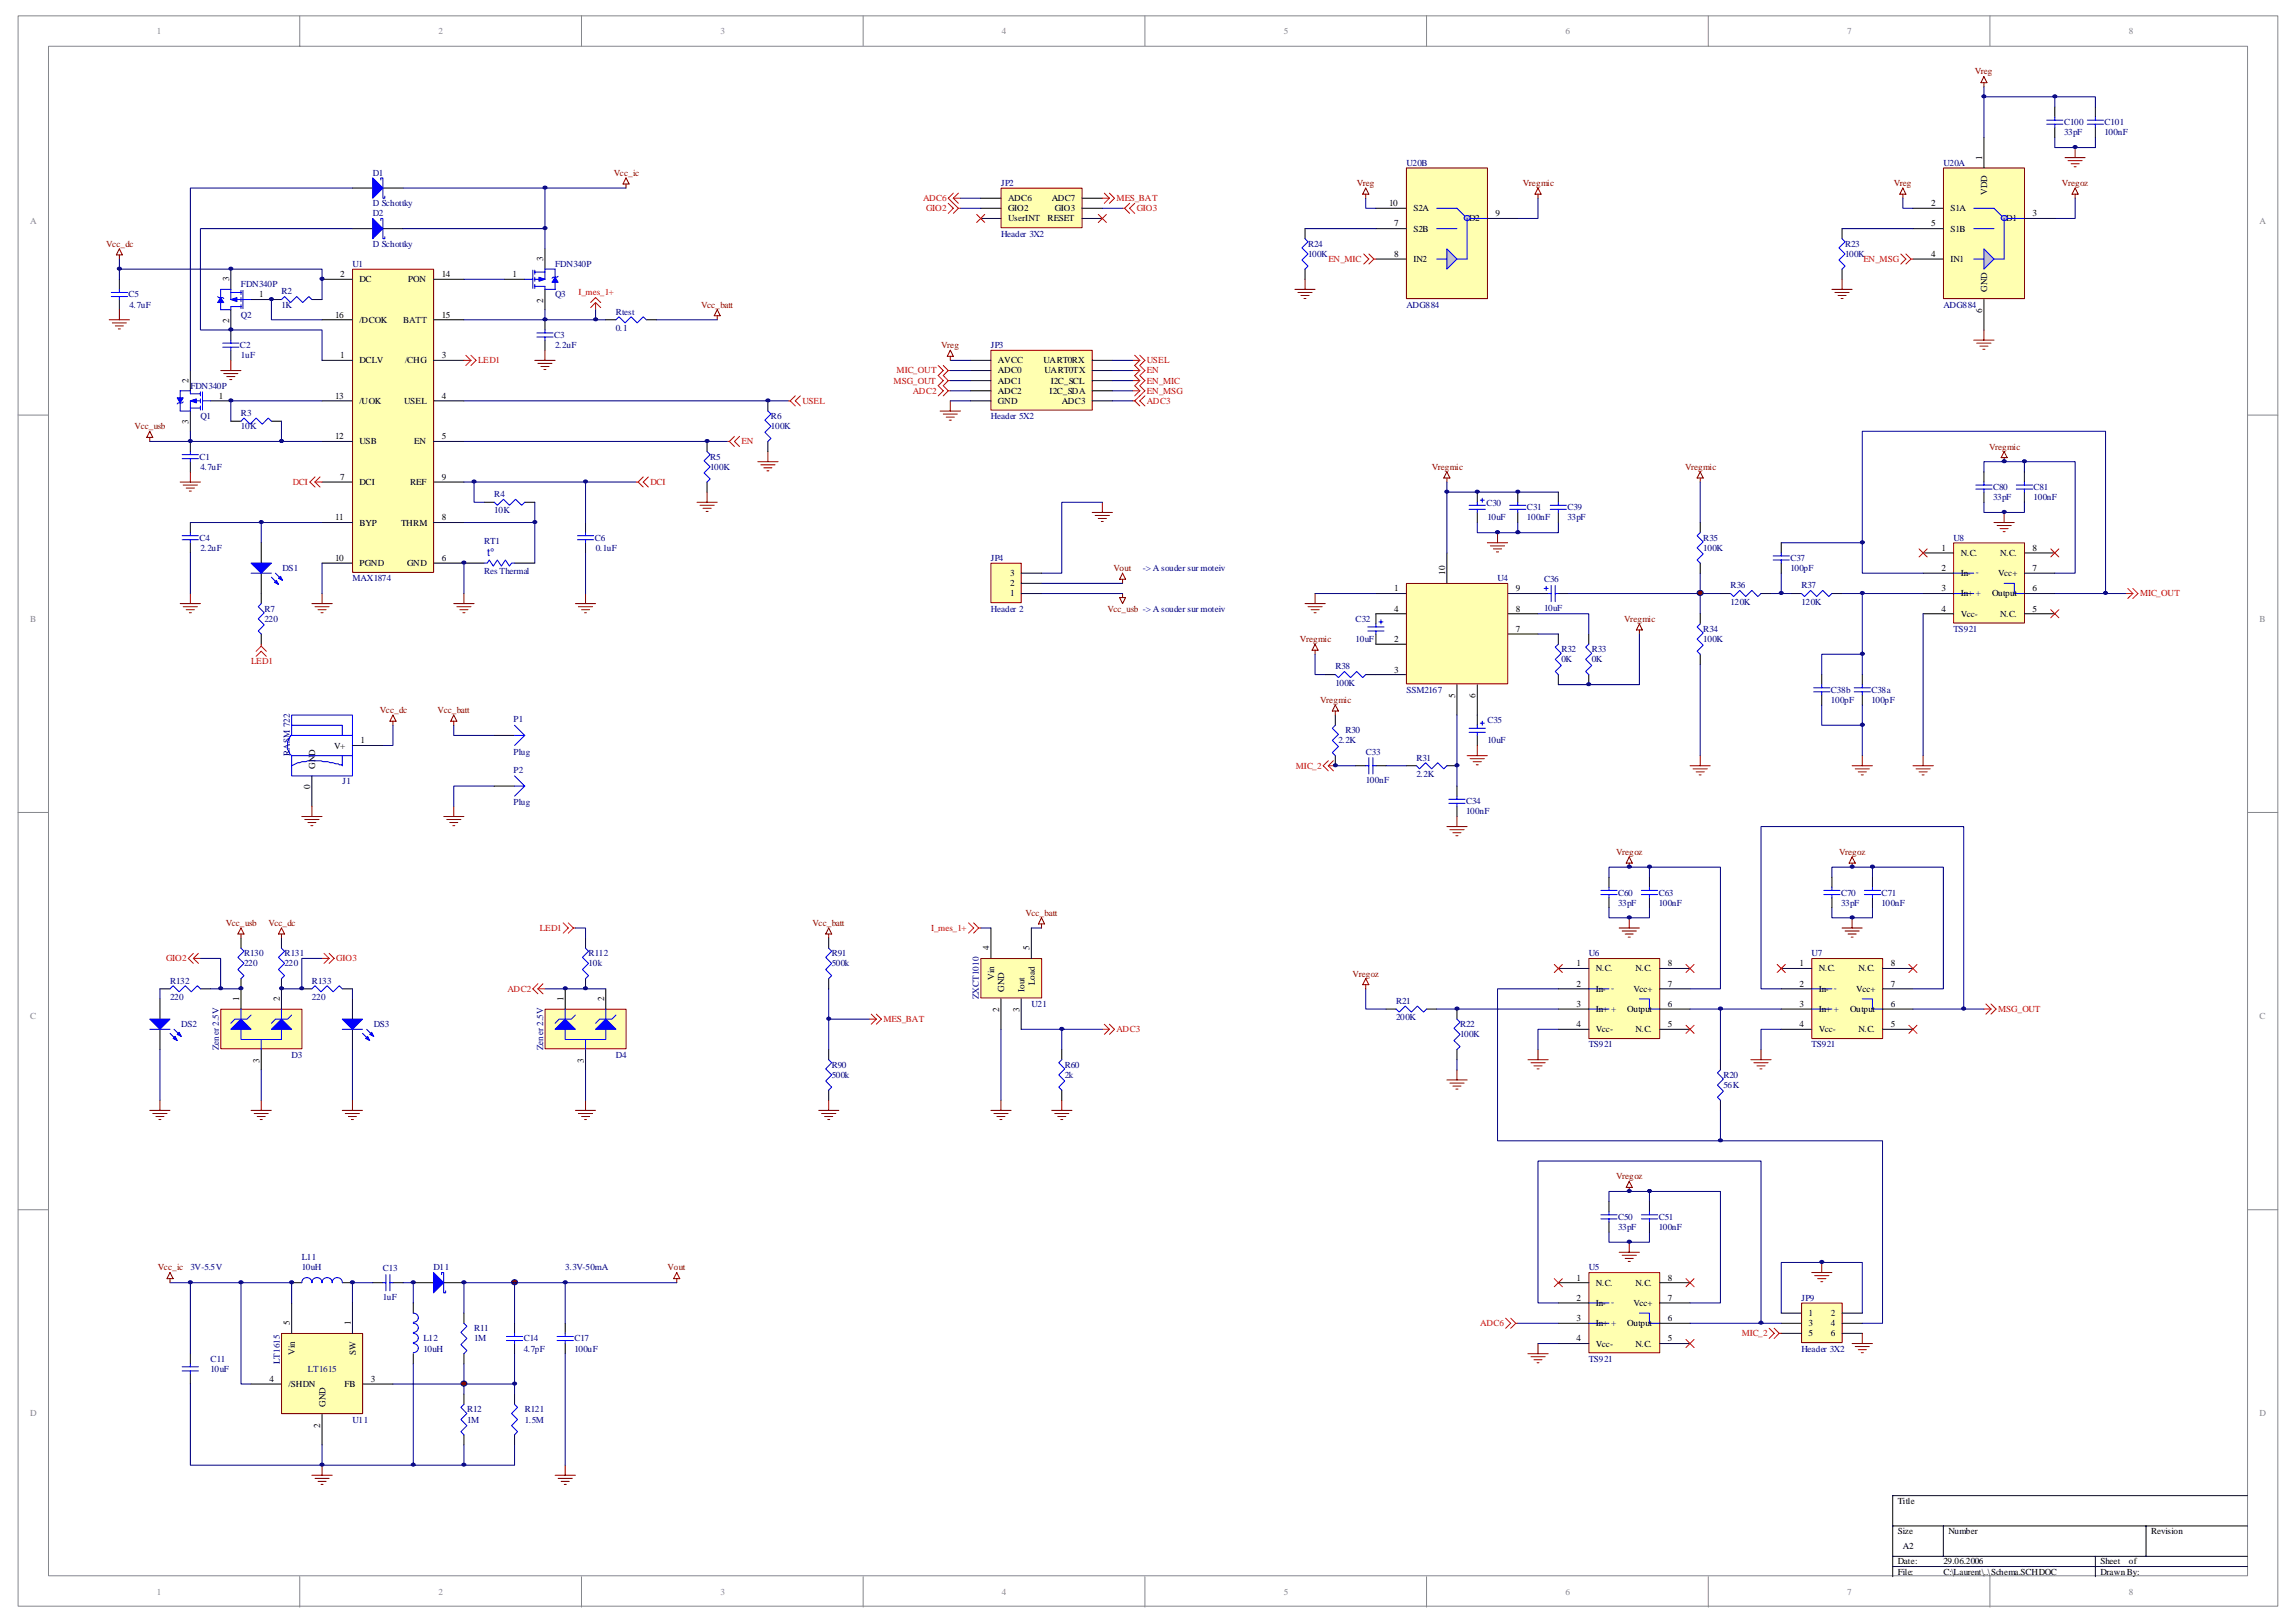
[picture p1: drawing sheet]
<svg xmlns="http://www.w3.org/2000/svg" width="420mm" height="297mm" viewBox="0 0 420 297" stroke-linecap="round" stroke-linejoin="round" font-family="sans-serif">
<defs><g id="words">
<text font-size="2" fill="#00f" x="89.2" y="101.7">t°</text>
<g font-size="1.7" fill="#85878d">
<text x="28.7" y="6.2">1</text>
<text x="80.3" y="6.2">2</text>
<text x="131.9" y="6.2">3</text>
<text x="183.4" y="6.2">4</text>
<text x="235" y="6.2">5</text>
<text x="286.6" y="6.2">6</text>
<text x="338.2" y="6.2">7</text>
<text x="389.8" y="6.2">8</text>
<text x="5.5" y="41.1">A</text>
<text x="413.7" y="41.1">A</text>
<text x="5.5" y="113.8">B</text>
<text x="413.7" y="113.8">B</text>
<text x="5.5" y="186.5">C</text>
<text x="413.7" y="186.5">C</text>
<text x="5.5" y="259.2">D</text>
<text x="413.7" y="259.2">D</text>
<text x="28.7" y="291.9">1</text>
<text x="80.3" y="291.9">2</text>
<text x="131.9" y="291.9">3</text>
<text x="183.4" y="291.9">4</text>
<text x="235" y="291.9">5</text>
<text x="286.6" y="291.9">6</text>
<text x="338.2" y="291.9">7</text>
<text x="389.8" y="291.9">8</text>
</g>
<g font-size="1.7" fill="#800000">
<text x="361.5" y="13.6">Vreg</text>
<text x="112.4" y="32.2">Vcc_ic</text>
<text x="248.4" y="34">Vreg</text>
<text x="278.8" y="34">Vregmic</text>
<text x="346.7" y="34">Vreg</text>
<text x="377.5" y="34">Vregoz</text>
<text x="19.5" y="45.2">Vcc_dc</text>
<text x="128.3" y="56.3">Vcc_batt</text>
<text x="172.3" y="63.7">Vreg</text>
<text x="24.6" y="78.5">Vcc_usb</text>
<text x="364.1" y="82.3">Vregmic</text>
<text x="262.1" y="86">Vregmic</text>
<text x="308.5" y="86">Vregmic</text>
<text x="203.9" y="104.5">Vout</text>
<text x="202.7" y="112">Vcc_usb -&gt; A souder sur moteiv</text>
<text x="297.4" y="113.8">Vregmic</text>
<text x="238" y="117.5">Vregmic</text>
<text x="69.5" y="130.5">Vcc_dc</text>
<text x="80.1" y="130.5">Vcc_batt</text>
<text x="241.7" y="128.7">Vregmic</text>
<text x="295.9" y="156.5">Vregoz</text>
<text x="336.7" y="156.5">Vregoz</text>
<text x="187.7" y="167.6">Vcc_batt</text>
<text x="41.3" y="169.5">Vcc_usb</text>
<text x="49.1" y="169.5">Vcc_dc</text>
<text x="148.7" y="169.5">Vcc_batt</text>
<text x="247.6" y="178.7">Vregoz</text>
<text x="295.9" y="215.8">Vregoz</text>
<text x="28.9" y="232.5">Vcc_ic</text>
<text x="122.2" y="232.5">Vout</text>
</g>
<g font-size="1.7" fill="#000080">
<text x="377.9" y="22.9">C100</text>
<text x="385.3" y="22.9">C101</text>
<text x="377.9" y="24.8">33pF</text>
<text x="385.3" y="24.8">100nF</text>
<text x="68.3" y="32.2">D1</text>
<text x="183.3" y="34">JP2</text>
<text x="257.5" y="30.3">U20B</text>
<text x="355.8" y="30.3">U20A</text>
<text x="68.3" y="37.7">D Schottky</text>
<text x="68.3" y="39.6">D2</text>
<text x="68.3" y="45.2">D Schottky</text>
<text x="183.3" y="43.3">Header 3X2</text>
<text x="239.5" y="47">100K</text>
<text x="239.5" y="45.2">R24</text>
<text x="337.8" y="47">100K</text>
<text x="337.8" y="45.2">R23</text>
<text x="44.1" y="52.6">FDN340P</text>
<text x="51.6" y="53.9">R2</text>
<text x="64.5" y="48.9">U1</text>
<text x="101.6" y="48.9">FDN340P</text>
<text x="23.5" y="54.4">C5</text>
<text x="23.7" y="56.3">4.7uF</text>
<text x="44.1" y="58.1">Q2</text>
<text x="51.6" y="56.3">1K</text>
<text x="101.6" y="54.4">Q3</text>
<text x="112.8" y="57.6">Rtest</text>
<text x="257.5" y="56.3">ADG884</text>
<text x="355.8" y="56.3">ADG884</text>
<text x="43.9" y="63.7">C2</text>
<text x="44.1" y="65.6">1uF</text>
<text x="101.4" y="61.9">C3</text>
<text x="101.6" y="63.7">2.2uF</text>
<text x="112.8" y="60.6">0.1</text>
<text x="181.4" y="63.7">JP3</text>
<text x="34.9" y="71.1">FDN340P</text>
<text x="36.7" y="76.7">Q1</text>
<text x="44.1" y="76.1">R3</text>
<text x="141.1" y="76.7">R6</text>
<text x="181.4" y="76.7">Header 5X2</text>
<text x="44.1" y="78.5">10K</text>
<text x="141.1" y="78.5">100K</text>
<text x="36.5" y="84.1">C1</text>
<text x="36.7" y="86">4.7uF</text>
<text x="130" y="86">100K</text>
<text x="130" y="84.1">R5</text>
<text x="364.9" y="89.7">C80</text>
<text x="372.3" y="89.7">C81</text>
<text x="90.5" y="94">10K</text>
<text x="90.5" y="91">R4</text>
<text x="272.1" y="92.6">C30</text>
<text x="272.3" y="95.2">10uF</text>
<text x="279.5" y="95.2">100nF</text>
<text x="279.5" y="93.4">C31</text>
<text x="287" y="95.2">33pF</text>
<text x="287" y="93.4">C39</text>
<text x="364.9" y="91.5">33pF</text>
<text x="372.3" y="91.5">100nF</text>
<text x="36.5" y="99">C4</text>
<text x="36.7" y="100.8">2.2uF</text>
<text x="88.7" y="99.5">RT1</text>
<text x="108.9" y="99">C6</text>
<text x="109.1" y="100.8">0.1uF</text>
<text x="311.8" y="100.8">100K</text>
<text x="311.8" y="99">R35</text>
<text x="357.6" y="99">U8</text>
<text x="51.7" y="104.5">DS1</text>
<text x="64.5" y="106.4">MAX1874</text>
<text x="88.7" y="105.1">Res Thermal</text>
<text x="181.4" y="102.7">JP4</text>
<text x="209.2" y="104.5">-&gt; A souder sur moteiv</text>
<text x="274.2" y="106.4">U4</text>
<text x="282.7" y="106.6">C36</text>
<text x="316.8" y="107.7">R36</text>
<text x="327.8" y="104.5">100pF</text>
<text x="327.8" y="102.7">C37</text>
<text x="329.8" y="107.7">R37</text>
<text x="361.7" y="105.3">-</text>
<text x="48.4" y="113.8">220</text>
<text x="48.4" y="112">R7</text>
<text x="181.4" y="112">Header 2</text>
<text x="248.2" y="113.8">C32</text>
<text x="282.7" y="111.8">10uF</text>
<text x="316.8" y="110.6">120K</text>
<text x="329.8" y="110.6">120K</text>
<text x="361.7" y="109.2">+</text>
<text x="248.2" y="117.5">10uF</text>
<text x="285.8" y="119.4">R32</text>
<text x="291.4" y="119.4">R33</text>
<text x="311.8" y="117.5">100K</text>
<text x="311.8" y="115.7">R34</text>
<text x="357.6" y="115.7">TS921</text>
<text x="244.5" y="125.5">100K</text>
<text x="244.5" y="122.5">R38</text>
<text x="285.8" y="121.2">0K</text>
<text x="291.4" y="121.2">0K</text>
<text x="257.5" y="126.8">SSM2167</text>
<text x="335.2" y="128.7">100pF</text>
<text x="335.2" y="126.8">C38b</text>
<text x="342.6" y="128.7">100pF</text>
<text x="342.6" y="126.8">C38a</text>
<text x="94" y="132.2">P1</text>
<text x="245" y="136.1">2.2K</text>
<text x="246.3" y="134.2">R30</text>
<text x="272.3" y="136.1">10uF</text>
<text x="272.3" y="132.4">C35</text>
<text x="53.1" y="138.3" transform="rotate(-90 53.1 138.3)">RASM 722</text>
<text x="62.7" y="143.5">J1</text>
<text x="94" y="138.1">Plug</text>
<text x="94" y="141.4">P2</text>
<text x="250.1" y="143.3">100nF</text>
<text x="250.1" y="138.1">C33</text>
<text x="259.3" y="142.2">2.2K</text>
<text x="259.3" y="139.2">R31</text>
<text x="94" y="147.4">Plug</text>
<text x="268.4" y="149.1">100nF</text>
<text x="268.4" y="147.2">C34</text>
<text x="296.2" y="165.7">33pF</text>
<text x="296.2" y="163.9">C60</text>
<text x="303.7" y="165.7">100nF</text>
<text x="303.7" y="163.9">C63</text>
<text x="337.1" y="165.7">33pF</text>
<text x="337.1" y="163.9">C70</text>
<text x="344.5" y="165.7">100nF</text>
<text x="344.5" y="163.9">C71</text>
<text x="44.7" y="176.9">220</text>
<text x="44.7" y="175">R130</text>
<text x="52.1" y="176.9">220</text>
<text x="52.1" y="175">R131</text>
<text x="107.7" y="176.9">10k</text>
<text x="107.7" y="175">R112</text>
<text x="152.3" y="176.9">500k</text>
<text x="152.3" y="175">R91</text>
<text x="290.9" y="175">U6</text>
<text x="331.7" y="175">U7</text>
<text x="31.1" y="183">220</text>
<text x="31.1" y="180">R132</text>
<text x="57.1" y="183">220</text>
<text x="57.1" y="180">R133</text>
<text x="179.2" y="182.8" transform="rotate(-90 179.2 182.8)">ZXCT1010</text>
<text x="188.8" y="184.3">U21</text>
<text x="255.6" y="183.7">R21</text>
<text x="294.9" y="185.2">+</text>
<text x="294.9" y="181.3">-</text>
<text x="335.8" y="185.2">+</text>
<text x="335.8" y="181.3">-</text>
<text x="33.2" y="188">DS2</text>
<text x="68.4" y="188">DS3</text>
<text x="255.6" y="186.7">200K</text>
<text x="267.3" y="189.9">100K</text>
<text x="267.3" y="188">R22</text>
<text x="290.9" y="191.7">TS921</text>
<text x="331.7" y="191.7">TS921</text>
<text x="40.1" y="192.1" transform="rotate(-90 40.1 192.1)">Zener 2.5V</text>
<text x="53.4" y="193.6">D3</text>
<text x="99.5" y="192.1" transform="rotate(-90 99.5 192.1)">Zener 2.5V</text>
<text x="112.8" y="193.6">D4</text>
<text x="152.3" y="197.3">500k</text>
<text x="152.3" y="195.4">R90</text>
<text x="195" y="197.3">2k</text>
<text x="195" y="195.4">R60</text>
<text x="315.5" y="197.3">R20</text>
<text x="315.5" y="199.1">56K</text>
<text x="296.2" y="225.1">33pF</text>
<text x="296.2" y="223.2">C50</text>
<text x="303.7" y="225.1">100nF</text>
<text x="303.7" y="223.2">C51</text>
<text x="34.9" y="232.5">3V-5.5V</text>
<text x="55.3" y="232.5">10uH</text>
<text x="55.3" y="230.7">L11</text>
<text x="70.1" y="232.7">C13</text>
<text x="79.4" y="232.5">D11</text>
<text x="103.5" y="232.5">3.3V-50mA</text>
<text x="290.9" y="232.5">U5</text>
<text x="70.1" y="237.9">1uF</text>
<text x="294.9" y="238.8">-</text>
<text x="329.8" y="238.1">JP9</text>
<text x="77.5" y="245.5">L12</text>
<text x="86.8" y="245.5">1M</text>
<text x="86.8" y="243.6">R11</text>
<text x="95.9" y="245.5">C14</text>
<text x="105.2" y="245.5">C17</text>
<text x="294.9" y="242.7">+</text>
<text x="38.6" y="251.1">10uF</text>
<text x="38.6" y="249.2">C11</text>
<text x="51.2" y="249.6" transform="rotate(-90 51.2 249.6)">LT1615</text>
<text x="56.4" y="251.1">LT1615</text>
<text x="77.5" y="247.4">10uH</text>
<text x="95.9" y="247.4">4.7pF</text>
<text x="105.2" y="247.4">100uF</text>
<text x="290.9" y="249.2">TS921</text>
<text x="329.8" y="247.4">Header 3X2</text>
<text x="64.5" y="260.3">U11</text>
<text x="85.5" y="260.3">1M</text>
<text x="85.5" y="258.5">R12</text>
<text x="96.1" y="260.3">1.5M</text>
<text x="96.1" y="258.5">R121</text>
</g>
<g font-size="1.7">
<text x="362.9" y="29.2" transform="rotate(-90 362.9 29.2)">1</text>
<text x="363.8" y="35.7" transform="rotate(-90 363.8 35.7)">VDD</text>
<text x="184.6" y="36.8">ADC6</text>
<text x="184.6" y="38.7">GIO2</text>
<text x="184.6" y="40.5">UserINT</text>
<text x="191.8" y="40.5">RESET</text>
<text x="192.5" y="36.8">ADC7</text>
<text x="193.1" y="38.7">GIO3</text>
<text x="254.3" y="37.7">10</text>
<text x="255.2" y="41.4">7</text>
<text x="258.8" y="38.7">S2A</text>
<text x="269" y="40.5">D2</text>
<text x="273.8" y="39.6">9</text>
<text x="353.6" y="37.7">2</text>
<text x="353.6" y="41.4">5</text>
<text x="357.1" y="38.7">S1A</text>
<text x="367.3" y="40.5">D1</text>
<text x="372.1" y="39.6">3</text>
<text x="99.5" y="47.8" transform="rotate(-90 99.5 47.8)">3</text>
<text x="255.2" y="47">8</text>
<text x="258.8" y="42.4">S2B</text>
<text x="258.8" y="47.9">IN2</text>
<text x="353.6" y="47">4</text>
<text x="357.1" y="42.4">S1B</text>
<text x="357.1" y="47.9">IN1</text>
<text x="41.9" y="51.5" transform="rotate(-90 41.9 51.5)">3</text>
<text x="62.3" y="50.7">2</text>
<text x="65.8" y="51.7">DC</text>
<text x="74.7" y="51.7">PON</text>
<text x="80.9" y="50.7">14</text>
<text x="93.8" y="50.7">1</text>
<text x="363.8" y="53.5" transform="rotate(-90 363.8 53.5)">GND</text>
<text x="41.9" y="59.1" transform="rotate(-90 41.9 59.1)">2</text>
<text x="47.5" y="54.4">1</text>
<text x="61.4" y="58.1">16</text>
<text x="65.8" y="59.1">/DCOK</text>
<text x="73.8" y="59.1">BATT</text>
<text x="80.9" y="58.1">15</text>
<text x="99.5" y="55.4" transform="rotate(-90 99.5 55.4)">2</text>
<text x="362.9" y="57.3" transform="rotate(-90 362.9 57.3)">6</text>
<text x="62.3" y="65.6">1</text>
<text x="80.9" y="65.6">3</text>
<text x="34.5" y="70" transform="rotate(-90 34.5 70)">2</text>
<text x="65.8" y="66.5">DCLV</text>
<text x="74.2" y="66.5">/CHG</text>
<text x="182.7" y="66.5">AVCC</text>
<text x="182.7" y="68.3">ADC0</text>
<text x="182.7" y="70.2">ADC1</text>
<text x="191.1" y="66.5">UART0RX</text>
<text x="191.3" y="68.3">UART0TX</text>
<text x="192.4" y="70.2">I2C_SCL</text>
<text x="34.5" y="77.7" transform="rotate(-90 34.5 77.7)">3</text>
<text x="40" y="73">1</text>
<text x="61.4" y="73">13</text>
<text x="65.8" y="73.9">/UOK</text>
<text x="74" y="73.9">USEL</text>
<text x="80.9" y="73">4</text>
<text x="182.7" y="72.1">ADC2</text>
<text x="182.7" y="73.9">GND</text>
<text x="192.2" y="72.1">I2C_SDA</text>
<text x="194.4" y="73.9">ADC3</text>
<text x="61.4" y="80.4">12</text>
<text x="65.8" y="81.3">USB</text>
<text x="75.9" y="81.3">EN</text>
<text x="80.9" y="80.4">5</text>
<text x="62.3" y="87.8">7</text>
<text x="65.8" y="88.8">DCI</text>
<text x="75.1" y="88.8">REF</text>
<text x="80.9" y="87.8">9</text>
<text x="61.4" y="95.3">11</text>
<text x="80.9" y="95.3">8</text>
<text x="65.8" y="96.2">BYP</text>
<text x="73.4" y="96.2">THRM</text>
<text x="355.4" y="100.8">1</text>
<text x="359" y="101.7">N.C.</text>
<text x="366.2" y="101.7">N.C.</text>
<text x="372.1" y="100.8">8</text>
<text x="61.4" y="102.7">10</text>
<text x="65.8" y="103.6">PGND</text>
<text x="74.6" y="103.6">GND</text>
<text x="80.9" y="102.7">6</text>
<text x="184.9" y="107.3">2</text>
<text x="184.9" y="105.5">3</text>
<text x="264.6" y="105.3" transform="rotate(-90 264.6 105.3)">10</text>
<text x="355.4" y="104.5">2</text>
<text x="359" y="105.5">In-</text>
<text x="365.8" y="105.5">Vcc+</text>
<text x="372.1" y="104.5">7</text>
<text x="184.9" y="109.2">1</text>
<text x="255.2" y="108.2">1</text>
<text x="255.2" y="112">4</text>
<text x="277.5" y="108.2">9</text>
<text x="277.5" y="112">8</text>
<text x="355.4" y="108.2">3</text>
<text x="355.4" y="112">4</text>
<text x="359" y="109.2">In+</text>
<text x="359" y="112.9">Vcc-</text>
<text x="364.7" y="109.2">Output</text>
<text x="366.2" y="112.9">N.C.</text>
<text x="372.1" y="108.2">6</text>
<text x="372.1" y="112">5</text>
<text x="255.2" y="117.5">2</text>
<text x="277.5" y="115.7">7</text>
<text x="255.2" y="123.1">3</text>
<text x="266.4" y="127.7" transform="rotate(-90 266.4 127.7)">5</text>
<text x="270.1" y="127.7" transform="rotate(-90 270.1 127.7)">6</text>
<text x="61.2" y="137">V+</text>
<text x="66" y="136.1">1</text>
<text x="57.7" y="140.7" transform="rotate(-90 57.7 140.7)">GND</text>
<text x="56.8" y="144.4" transform="rotate(-90 56.8 144.4)">0</text>
<text x="181.1" y="173.9" transform="rotate(-90 181.1 173.9)">4</text>
<text x="188.5" y="173.9" transform="rotate(-90 188.5 173.9)">5</text>
<text x="182" y="179.3" transform="rotate(-90 182 179.3)">Vin</text>
<text x="288.6" y="176.9">1</text>
<text x="292.2" y="177.8">N.C.</text>
<text x="299.4" y="177.8">N.C.</text>
<text x="305.3" y="176.9">8</text>
<text x="329.4" y="176.9">1</text>
<text x="333" y="177.8">N.C.</text>
<text x="340.2" y="177.8">N.C.</text>
<text x="346.1" y="176.9">8</text>
<text x="43.8" y="183.2" transform="rotate(-90 43.8 183.2)">1</text>
<text x="51.2" y="183.2" transform="rotate(-90 51.2 183.2)">2</text>
<text x="103.2" y="183.2" transform="rotate(-90 103.2 183.2)">1</text>
<text x="110.6" y="183.2" transform="rotate(-90 110.6 183.2)">2</text>
<text x="182.9" y="185.3" transform="rotate(-90 182.9 185.3)">2</text>
<text x="183.9" y="181.5" transform="rotate(-90 183.9 181.5)">GND</text>
<text x="186.6" y="185.3" transform="rotate(-90 186.6 185.3)">3</text>
<text x="187.6" y="181.5" transform="rotate(-90 187.6 181.5)">Iout</text>
<text x="189.4" y="180.2" transform="rotate(-90 189.4 180.2)">Load</text>
<text x="288.6" y="180.6">2</text>
<text x="288.6" y="184.3">3</text>
<text x="292.2" y="181.5">In-</text>
<text x="292.2" y="185.2">In+</text>
<text x="297.9" y="185.2">Output</text>
<text x="299" y="181.5">Vcc+</text>
<text x="305.3" y="180.6">7</text>
<text x="305.3" y="184.3">6</text>
<text x="329.4" y="180.6">2</text>
<text x="329.4" y="184.3">3</text>
<text x="333" y="181.5">In-</text>
<text x="333" y="185.2">In+</text>
<text x="338.7" y="185.2">Output</text>
<text x="339.8" y="181.5">Vcc+</text>
<text x="346.1" y="180.6">7</text>
<text x="346.1" y="184.3">6</text>
<text x="288.6" y="188">4</text>
<text x="292.2" y="188.9">Vcc-</text>
<text x="299.4" y="188.9">N.C.</text>
<text x="305.3" y="188">5</text>
<text x="329.4" y="188">4</text>
<text x="333" y="188.9">Vcc-</text>
<text x="340.2" y="188.9">N.C.</text>
<text x="346.1" y="188">5</text>
<text x="47.5" y="194.5" transform="rotate(-90 47.5 194.5)">3</text>
<text x="106.9" y="194.5" transform="rotate(-90 106.9 194.5)">3</text>
<text x="288.6" y="234.4">1</text>
<text x="288.6" y="238.1">2</text>
<text x="292.2" y="235.3">N.C.</text>
<text x="292.2" y="239">In-</text>
<text x="299" y="239">Vcc+</text>
<text x="299.4" y="235.3">N.C.</text>
<text x="305.3" y="234.4">8</text>
<text x="305.3" y="238.1">7</text>
<text x="53.1" y="242.6" transform="rotate(-90 53.1 242.6)">5</text>
<text x="64.2" y="242.6" transform="rotate(-90 64.2 242.6)">1</text>
<text x="288.6" y="241.8">3</text>
<text x="288.6" y="245.5">4</text>
<text x="292.2" y="242.7">In+</text>
<text x="297.9" y="242.7">Output</text>
<text x="305.3" y="245.5">5</text>
<text x="305.3" y="241.8">6</text>
<text x="331.1" y="240.9">1</text>
<text x="331.1" y="242.7">3</text>
<text x="331.1" y="244.6">5</text>
<text x="335.2" y="240.9">2</text>
<text x="335.2" y="242.7">4</text>
<text x="335.2" y="244.6">6</text>
<text x="54" y="247.9" transform="rotate(-90 54 247.9)">Vin</text>
<text x="65.1" y="247.9" transform="rotate(-90 65.1 247.9)">SW</text>
<text x="292.2" y="246.4">Vcc-</text>
<text x="299.4" y="246.4">N.C.</text>
<text x="49.3" y="252.9">4</text>
<text x="52.8" y="253.9">/SHDN</text>
<text x="59.6" y="257.6" transform="rotate(-90 59.6 257.6)">GND</text>
<text x="63" y="253.9">FB</text>
<text x="67.9" y="252.9">3</text>
<text x="58.6" y="261.3" transform="rotate(-90 58.6 261.3)">2</text>
<text x="347.4" y="275.2">Title</text>
<text x="347.4" y="280.8">Size</text>
<text x="356.7" y="280.8">Number</text>
<text x="393.8" y="280.8">Revision</text>
<text x="347.4" y="286.3">Date:</text>
<text x="348.4" y="283.5">A2</text>
<text x="355.8" y="286.3">29.06.2006</text>
<text x="384.5" y="286.3">Sheet</text>
<text x="389.8" y="286.3">of</text>
<text x="347.4" y="288.2">File:</text>
<text x="355.8" y="288.2">C:\Laurent\..\Schema.SCHDOC</text>
<text x="384.6" y="288.2">Drawn By:</text>
</g>
<g font-size="1.7" fill="#f00">
<text x="169" y="36.8">ADC6</text>
<text x="169.5" y="38.7">GIO2</text>
<text x="204.4" y="36.8">MES_BAT</text>
<text x="208.1" y="38.7">GIO3</text>
<text x="243.2" y="47.9">EN_MIC</text>
<text x="341.1" y="47.9">EN_MSG</text>
<text x="105.9" y="54.1">I_mes_1+</text>
<text x="87.5" y="66.5">LED1</text>
<text x="163.6" y="70.2">MSG_OUT</text>
<text x="164.2" y="68.3">MIC_OUT</text>
<text x="210" y="66.5">USEL</text>
<text x="210" y="68.3">EN</text>
<text x="210" y="70.2">EN_MIC</text>
<text x="146.9" y="73.9">USEL</text>
<text x="167.1" y="72.1">ADC2</text>
<text x="210" y="72.1">EN_MSG</text>
<text x="210" y="73.9">ADC3</text>
<text x="135.8" y="81.3">EN</text>
<text x="53.6" y="88.8">DCI</text>
<text x="119.1" y="88.8">DCI</text>
<text x="391.8" y="109.2">MIC_OUT</text>
<text x="46" y="121.6">LED1</text>
<text x="237.2" y="140.7">MIC_2</text>
<text x="98.9" y="170.4">LED1</text>
<text x="170.5" y="170.4">I_mes_1+</text>
<text x="30.4" y="175.9">GIO2</text>
<text x="61.6" y="175.9">GIO3</text>
<text x="92.9" y="181.5">ADC2</text>
<text x="365.8" y="185.2">MSG_OUT</text>
<text x="161.7" y="187.1">MES_BAT</text>
<text x="204.4" y="188.9">ADC3</text>
<text x="271" y="242.7">ADC6</text>
<text x="318.9" y="244.6">MIC_2</text>
</g>
</g></defs>
<g fill="none" stroke="#85878d" stroke-width=".18">
<path d="M3.3 2.9h413.7v291.1h-413.7zM8.9 8.5h402.6v279.9h-402.6zM54.9 2.9v5.5M106.5 2.9v5.5M158 2.9v5.5M209.6 2.9v5.5M261.2 2.9v5.5M312.7 2.9v5.5M364.3 2.9v5.5M3.3 76h5.6M411.4 76h5.6M3.3 148.7h5.6"/>
<path d="M411.4 148.7h5.6M3.3 221.4h5.6M411.4 221.4h5.6M54.9 288.6v5.5M106.5 288.6v5.5M158 288.6v5.5M209.6 288.6v5.5M261.2 288.6v5.5M312.7 288.6v5.5M364.3 288.6v5.5"/>
</g>
<path d="M346.5 279.3h64.9M355.8 279.3v5.5M392.9 279.3v5.5M411.4 273.7h-64.9v14.9M346.5 284.8h64.9M346.5 286.7h64.9M383.6 284.8v3.8" fill="none" stroke="#000" stroke-width=".18"/>
<g fill="#000080" stroke="#000080" stroke-width=".18">
<circle cx="85" cy="253.2" r=".51"/>
<circle cx="94.2" cy="234.7" r=".51"/>
<circle cx="311.3" cy="108.5" r=".52"/>
</g>
<path d="M64.6 49.3h14.8v55.5h-14.8z" fill="#ffffb0"/>
<path d="M64.5 49.3h14.9v55.5h-14.9z" fill="none" stroke="#800000" stroke-width=".18"/>
<g fill="none" stroke="#000" stroke-width=".19">
<path d="M64.5 34.4h3.7M70.1 34.4h3.7M42.3 49.3v3.7M42.3 56.7v5.6M46 54.8h5.5M57.1 54.8h1.9M59 51.1h5.5M59 58.5h5.5M64.5 41.8h3.7M70.1 41.8h3.7M79.4 51.1h5.5M79.4 58.5h5.5"/>
<path d="M92.4 51.1h3.7M99.8 45.6v3.7M99.8 53v3.7M99.8 58.5v1.9M34.9 67.8v3.7M34.9 75.2v3.7M38.6 73.4h3.7M42.3 64.1v1.9M42.3 77.1h1.8M49.7 77.1h1.8M59 66h5.5M59 73.4h5.5"/>
<path d="M79.4 66h5.5M79.4 73.4h5.5M99.8 62.3v1.8M34.9 80.8v1.9M34.9 84.5v1.9M34.9 95.6v1.9M34.9 99.3v1.9M47.8 99.3v3.8M59 80.8h5.5M59 88.2h5.5M59 95.6h5.5M79.4 80.8h5.5"/>
<path d="M79.4 88.2h5.5M79.4 95.6h5.5M88.6 91.9h1.9M96.1 91.9h1.8M107.2 95.6v1.9M107.2 99.3v1.9M47.8 104.9v5.6M47.8 116v1.9M59 103.1h5.5M79.4 103.1h9.2M94.2 103.1h3.7M53.4 234.8h1.9"/>
<path d="M62.7 234.8h1.8M68.2 234.8h1.9M71.9 234.8h1.9M75.7 234.8h3.7M75.7 238.5v1.8M81.2 234.8h3.7M34.9 247.8v1.8M34.9 251.5v1.8M75.7 247.8v1.8M84.9 240.3v1.9M84.9 247.8v1.8M94.2 242.2v1.8"/>
<path d="M94.2 245.9v1.9M94.2 255.2v1.8M94.2 262.6v1.8"/>
</g>
<g fill="none" stroke="#00f" stroke-width=".19">
<path d="M69.7 32.9v-.3h.4v3.7h.4v-.4M39.8 54.3l.2 .2h.8l.2 .1M40.4 54.5v-1.5h1.9v1.8h1.8M40.4 55.4v1.3h1.9v-.6h1.8M42.3 53.5h1.8M44.1 53.1v.8M44.1 54.5v.7M44.1 55.8v.7M44.5 54.8h1.5M44.5 53.1v3.4M51.5 54.8l.6-.5 1.1 1.1 1.1-1.1 1.1 1.1 1.1-1.1 .6 .5M69.7 40.4v-.4h.4v3.7h.4v-.4"/>
<path d="M96.1 51.1h1.4M97.5 49.4v3.4M97.9 49.8h1.9M97.9 49.4v.8M97.9 50.7v.8M97.9 52v.8M101.6 51.7v1.3h-1.8v-.6h-1.9M101.6 50.7v-1.4h-1.8v1.8h-1.9M102.2 50.6l-.2 .1h-.7l-.2 .2M33.5 73.6l-.2 .1h-.7l-.2 .2M34.9 74.7h1.8M36.7 72.1h-1.8v-.6h-1.9v1.3"/>
<path d="M36.7 73.4h-1.8v1.8h-1.9v-1.5M36.7 71.7v.8M36.7 73v.7M36.7 74.3v.7M37.1 73.4h1.5M37.1 71.7v3.3M40.8 62.8h2.9M40.8 63.5h2.9M42.3 62.3v.5M42.3 63.5v.6M44.1 77.1l.6-.6 1.1 1.1 1.1-1.1 1.1 1.1 1.1-1.1 .6 .6M98.3 60.9h3"/>
<path d="M98.3 61.7h3M99.8 60.4v.5M99.8 61.7v.6M33.3 83.2h3M33.3 83.9h3M33.3 98h3M33.3 98.8h3M34.9 82.7v.5M34.9 83.9v.6M34.9 97.5v.5M34.9 98.8v.5M90.5 91.9l.5 .6 1.2-1.1 1.1 1.1 1.1-1.1 1.1 1.1 .6-.6"/>
<path d="M105.7 98h3M105.7 98.8h3M107.2 97.5v.5M107.2 98.8v.5M46 104.9h3.7M47.8 110.5l-.5 .5 1.1 1.1-1.1 1.2 1.1 1.1-1.1 1.1 .5 .5M49.7 105.6l1.3 1.4M50.4 104.9l1.3 1.3M88.6 103.1h.6l.4-.6 .7 1.1 .7-1.1 .8 1.1 .7-1.1 .8 1.1 .4-.5h.5M55.3 234.8a.92 .92 0 0 1 .9-1 .92 .92 0 0 1 .9 1M57.1 234.8a.92 .92 0 0 1 .9-1 .92 .92 0 0 1 1 1 .92 .92 0 0 1 .9-1 .92 .92 0 0 1 .9 1M60.8 234.8a.92 .92 0 0 1 .9-1 .92 .92 0 0 1 1 1"/>
<path d="M70.1 234.8h.5M70.6 233.3v2.9M71.4 233.3v2.9M71.4 234.8h.5M80.8 233.3v-.4h.4v3.7h.4v-.4M33.3 250.9h3M33.3 250.1h3M34.9 249.6v.5M34.9 250.9v.6M75.7 240.3a.84 .84 0 0 1 .9 .9 .84 .84 0 0 1-.9 .8M75.7 242.2a.84 .84 0 0 1 .9 .8 .84 .84 0 0 1-.9 .9M75.7 244a.84 .84 0 0 1 .9 .9 .84 .84 0 0 1-.9 .8"/>
<path d="M75.7 245.9a.84 .84 0 0 1 .9 .8 .84 .84 0 0 1-.9 .9M84.9 242.2l.6 .5-1.1 1.2 1.1 1.1-1.1 1.1 1.1 1.1-.6 .6M92.7 245.3h3M92.7 244.6h3M94.2 257l.6 .6-1.1 1.1 1.1 1.1-1.1 1.1 1.1 1.1-.6 .6M94.2 244v.6M94.2 245.3v.6"/>
</g>
<g fill="#00f" stroke="#00f" stroke-width=".18">
<path d="M42.3 54.8l1.1-.3v.7z"/>
<path d="M40.4 54.5l.6 .9h-1.2z"/>
<path d="M34.9 73.4l1.1-.4v.7z"/>
<path d="M32.4 72.8h1.1l-.5 .9z"/>
<path d="M98.7 50.7l1.1 .4-1.1 .4z"/>
<path d="M101.6 50.7l.6 1h-1.1z"/>
</g>
<g fill="none" stroke="#800000" stroke-width=".19">
<path d="M40.4 67.8h3.7M41 68.4h2.5M41.5 68.9h1.5M42.1 69.5h.3M42.3 66v1.8M97.9 66h3.7M98.5 66.5h2.6M99 67.1h1.5M99.6 67.6h.4M99.8 64.1v1.9M33 88.2h3.7M33.5 88.8h2.6"/>
<path d="M34.1 89.3h1.5M34.7 89.9h.3M34.9 86.4v1.8M33 110.5h3.7M33.5 111h2.6M34.1 111.6h1.5M34.7 112.1h.3M34.9 108.6v1.9M57.1 110.5h3.7M57.7 111h2.6M58.2 111.6h1.5M58.8 112.1h.3"/>
<path d="M59 108.6v1.9M83.1 110.5h3.7M83.6 111h2.6M84.2 111.6h1.5M84.7 112.1h.4M84.9 108.6v1.9M105.3 110.5h3.7M105.9 111h2.6M106.5 111.6h1.4M107 112.1h.4M107.2 108.6v1.9M57.1 270h3.7"/>
<path d="M57.7 270.6h2.6M58.2 271.1h1.5M58.8 271.7h.3M59 268.2v1.8"/>
</g>
<g fill="none" stroke="#000080" stroke-width=".19">
<path d="M64.5 34.4h-29.6v33.4M73.8 34.4h26v7.4M73.8 41.8h26v3.8M84.9 51.1h7.5M99.8 56.7v1.8h-14.9M51.5 77.1v3.7M59 73.4h-16.7v3.7M34.9 95.6h24.1M47.8 95.6v3.7M84.9 95.6h13v7.5M84.9 88.2h31.6M86.8 88.2v3.7h1.8"/>
<path d="M97.9 91.9v3.7M107.2 88.2v7.4M34.9 101.2v7.4M59 103.1v5.5M84.9 103.1v5.5M107.2 101.2v7.4M68.2 234.8h-3.7v3.7M73.8 234.8h1.9v3.7M94.2 234.8v7.4M94.2 247.8v5.5h-22.3"/>
</g>
<g fill="#00f" stroke="#00f" stroke-width=".19">
<path d="M68.2 32.6l1.9 1.8-1.9 1.9z"/>
<path d="M68.2 40l1.9 1.8-1.9 1.9z"/>
<path d="M46 103.1h3.7l-1.9 1.8z"/>
<path d="M50.6 106.2l.4 .8-.8-.4z"/>
<path d="M51 105.8l.4-.3 .3 .7z"/>
<path d="M79.4 232.9l1.8 1.9-1.8 1.8z"/>
</g>
<g fill="none" stroke="#f00" stroke-width=".19">
<path d="M84.9 66h1.3M85.3 65l.9 1M86.2 66l-.9 .9M86.2 65l1 1-1 .9M57.7 88.2l.9 .9M57.7 87.3l-1 .9 1 .9M57.7 88.2h1.3M58.6 87.3l-.9 .9M116.5 88.2h.3M116.8 88.2l1 .9M117.8 87.3l-1 .9M118.7 87.3l-.9 .9 .9 .9"/>
<path d="M47.8 118.3l-.9 .9M47.8 118.3l1 .9M47.8 117.9v.4M46.9 120.1l.9-.9 1 .9"/>
</g>
<circle cx="94.2" cy="234.7" r=".33" fill="#800000" stroke="#800000" stroke-width=".18"/>
<path d="M51.6 244.1h14.8v14.6h-14.8z" fill="#ffffb0"/>
<path d="M51.6 244.1h14.8v14.6h-14.8z" fill="none" stroke="#800000" stroke-width=".18"/>
<path d="M64.5 136.4h5.6M57.1 142v5.6M53.4 238.5v5.5M64.5 238.5v5.5M46 253.3h5.5M59 258.9v5.5M66.4 253.3h5.5M84.9 255.2v1.8M103.5 242.2v1.8M103.5 245.9v1.9M84.9 262.6v1.8" fill="none" stroke="#000" stroke-width=".19"/>
<g fill="none" stroke="#000080" stroke-width=".19">
<path d="M99.8 58.5h11.1M71.9 132.7v3.7h-1.8M83.1 132.7v1.9h7.4M90.5 143.9h-7.4v3.7M31.1 234.8h3.8M44.1 234.8v18.5h1.9M53.4 238.5v-3.7h-18.5v13M103.5 234.8v7.4M75.7 249.6v18.6h-40.8v-14.9M84.9 249.6v5.6M94.2 253.3v1.9M103.5 247.8v20.4"/>
<path d="M59 264.4v3.8M84.9 264.4v3.8M94.2 264.4v3.8h-18.5"/>
</g>
<path d="M53.4 134.6h-.2l-.5 1.1v1.5l.3 .7 .4 .4M53.4 134.6v-3.7h11.1v11.1h-11.1v-1.9M53.4 132.7h9.3v1.9M53.4 138.3v1.8M53.4 138.3h11.1M53.4 134.6h11.1M62.7 138.3v1.8v-.1h-.6l-.2-.2-1.5-.2-.3-.2h-1l-.3-.2h-2.4l-.4 .2h-.7l-.8 .2-1.1 .5M84.9 257l-.5 .6 1.1 1.1-1.1 1.1 1.1 1.1-1.1 1.1 .5 .6M102 245.3h3M102 244.6h3M103.5 244v.6M103.5 245.3v.6" fill="none" stroke="#00f" stroke-width=".19"/>
<g fill="none" stroke="#800000" stroke-width=".19">
<path d="M114.6 32.6l.6 1.1h-1.1zM114.6 33.7v.7M21.9 45.6l.5 1.1h-1.1zM21.9 46.7v.7M131.3 56.7l.6 1.1h-1.1zM131.3 57.8v.7M71.9 130.9l.6 1.1h-1.1zM71.9 132v.7M83.1 130.9l.5 1.1h-1.1zM83.1 132v.7M55.3 149.4h3.7M55.8 150h2.6"/>
<path d="M56.4 150.5h1.4M56.9 151.1h.4M57.1 147.6v1.8M81.2 149.4h3.7M81.8 150h2.6M82.3 150.5h1.5M82.9 151.1h.4M83.1 147.6v1.8M31.1 232.9l.6 1.1h-1.1zM31.1 234v.8M123.9 232.9l.5 1.1h-1.1zM123.9 234v.8"/>
<path d="M101.6 270h3.7M102.2 270.6h2.6M102.7 271.1h1.5M103.3 271.7h.4M103.5 268.2v1.8"/>
</g>
<circle cx="85" cy="253.2" r=".33" fill="#800000" stroke="#800000" stroke-width=".18"/>
<path d="M183.3 34.5h14.8v7.2h-14.8z" fill="#ffffb0"/>
<path d="M183.3 34.4h14.8v7.3h-14.8z" fill="none" stroke="#800000" stroke-width=".18"/>
<path d="M179.5 36.3h3.7M179.5 38.1h3.7M179.5 40h3.7M198.1 36.3h3.7M198.1 38.1h3.7M198.1 40h3.7" fill="none" stroke="#000" stroke-width=".19"/>
<path d="M181.4 64.1h18.6v11h-18.6z" fill="#ffffb0"/>
<path d="M181.4 64.1h18.6v11h-18.6z" fill="none" stroke="#800000" stroke-width=".18"/>
<path d="M177.7 66h3.7M177.7 67.8h3.7M177.7 69.7h3.7M177.7 71.5h3.7M177.7 73.4h3.7M200 66h3.7M200 67.8h3.7M200 69.7h3.7M200 71.5h3.7M200 73.4h3.7" fill="none" stroke="#000" stroke-width=".19"/>
<g fill="none" stroke="#800000" stroke-width=".19">
<path d="M27.4 78.9l.6 1.2h-1.1zM172.1 75.2h3.7M172.7 75.8h2.6M173.2 76.3h1.5M173.8 76.9h.4M174 73.4v1.8M27.4 80.1v.7M200 93.8h3.7M200.5 94.3h2.6M201.1 94.9h1.5M201.6 95.4h.4M201.8 91.9v1.9"/>
<path d="M205 109.4h1.1l-.6 1.1zM205.5 108.6v.8"/>
</g>
<path d="M174 73.4h3.7M201.8 91.9h-7.4v13h-3.7" fill="none" stroke="#000080" stroke-width=".19"/>
<path d="M294.6 236.6l5.5 3.7-5.5 3.7z" fill="#c0c0c0" stroke="#00f" stroke-width=".19"/>
<path d="M290.9 232.9h13v14.7h-13z" fill="#ffffb0"/>
<path d="M290.9 232.9h13v14.7h-13z" fill="none" stroke="#800000" stroke-width=".18"/>
<path d="M290.9 238.5h3.7M290.9 242.2h3.7M300.1 240.3h1.9v1.9h1.8" fill="none" stroke="#00f" stroke-width=".19"/>
<path d="M285.3 234.8h5.6M285.3 238.5h5.6M303.8 234.8h5.6M303.8 238.5h5.6M285.3 242.2h5.6M285.3 245.9h5.6M303.8 242.2h5.6M303.8 245.9h5.6" fill="none" stroke="#000" stroke-width=".19"/>
<path d="M331.7 232.9h3.7M332.2 233.5h2.6M332.8 234h1.5M333.3 234.6h.4M333.5 231.1v1.8M279.7 247.8h3.7M280.3 248.3h2.6M280.8 248.9h1.5M281.4 249.4h.4M281.6 245.9v1.9" fill="none" stroke="#800000" stroke-width=".19"/>
<path d="M175.8 36.3h3.7M285.3 238.5h-3.7v-26h40.8v29.7M277.9 242.2h7.4M281.6 245.9h3.7" fill="none" stroke="#000080" stroke-width=".19"/>
<path d="M284.6 234l1.4 1.5M286 234l-1.4 1.5M308.7 234l1.4 1.5M310.1 234l-1.4 1.5M308.7 245.2l1.4 1.4M310.1 245.2l-1.4 1.4" fill="none" stroke="#f00" stroke-width=".18"/>
<path d="M174.5 36.3l1 .9M174.5 35.3l-.9 1 .9 .9M174.5 36.3h1.3M175.5 35.3l-1 1M275.6 241.3l1 .9-1 .9M276.6 241.3l.9 .9M277.5 242.2l-.9 .9M277.5 242.2h.4" fill="none" stroke="#f00" stroke-width=".19"/>
<path d="M335.4 179.1l5.5 3.7-5.5 3.7z" fill="#c0c0c0" stroke="#00f" stroke-width=".19"/>
<path d="M331.7 175.5h13v14.6h-13z" fill="#ffffb0"/>
<path d="M331.7 175.4h13v14.7h-13z" fill="none" stroke="#800000" stroke-width=".18"/>
<path d="M331.7 181h3.7M331.7 184.7h3.7M340.9 182.8h1.9v1.9h1.8" fill="none" stroke="#00f" stroke-width=".19"/>
<path d="M326.1 177.2h5.6M344.6 177.2h5.6M326.1 181h5.6M326.1 184.7h5.6M326.1 188.4h5.6M344.6 181h5.6M344.6 184.7h5.6M344.6 188.4h5.6" fill="none" stroke="#000" stroke-width=".19"/>
<path d="M325.4 176.5l1.4 1.5M326.8 176.5l-1.4 1.5M349.5 176.5l1.5 1.5M351 176.5l-1.5 1.5M349.5 187.6l1.5 1.5M351 187.6l-1.5 1.5" fill="none" stroke="#f00" stroke-width=".18"/>
<path d="M320.5 194h3.7M321.1 194.5h2.6M321.7 195.1h1.4M322.2 195.6h.4M322.4 192.1v1.9" fill="none" stroke="#800000" stroke-width=".19"/>
<path d="M294.6 179.1l5.5 3.7-5.5 3.7z" fill="#c0c0c0" stroke="#00f" stroke-width=".19"/>
<path d="M290.9 175.5h13v14.6h-13z" fill="#ffffb0"/>
<path d="M290.9 175.4h13v14.7h-13z" fill="none" stroke="#800000" stroke-width=".18"/>
<path d="M255.6 184.7l.6 .5 1.1-1.1 1.1 1.1 1.1-1.1 1.1 1.1 .6-.5M266.7 186.5l.6 .6-1.1 1.1 1.1 1.1-1.1 1.1 1.1 1.1-.6 .6M290.9 181h3.7M290.9 184.7h3.7M300.1 182.8h1.9v1.9h1.8M315 195.8l-.6 .6 1.1 1.1-1.1 1.1 1.1 1.1-1.1 1.1 .6 .6" fill="none" stroke="#00f" stroke-width=".19"/>
<g fill="none" stroke="#000" stroke-width=".19">
<path d="M285.3 177.2h5.6M303.8 177.2h5.6M253.8 184.7h1.8M261.2 184.7h1.8M266.7 184.7v1.8M266.7 192.1v1.9M285.3 181h5.6M285.3 184.7h5.6M285.3 188.4h5.6M303.8 181h5.6M303.8 184.7h5.6M303.8 188.4h5.6"/>
<path d="M315 194v1.8M315 201.4v1.8"/>
</g>
<g fill="none" stroke="#800000" stroke-width=".19">
<path d="M379.9 34.4l.6 1.1h-1.2zM379.9 35.5v.8M298.3 156.8l.5 1.2h-1.1zM298.3 158v.7M339.1 156.8l.6 1.2h-1.2zM339.1 158v.7M250 179.1l.6 1.1h-1.1zM250 180.2v.8M264.9 197.7h3.7M265.4 198.2h2.6M266 198.8h1.5M266.5 199.3h.4"/>
<path d="M266.7 195.8v1.9M279.7 194h3.7M280.3 194.5h2.6M280.8 195.1h1.5M281.4 195.6h.4M281.6 192.1v1.9M298.3 217.3v.8M298.3 216.2l.5 1.1h-1.1z"/>
</g>
<path d="M284.6 176.5l1.4 1.5M286 176.5l-1.4 1.5M308.7 176.5l1.4 1.5M310.1 176.5l-1.4 1.5M308.7 187.6l1.4 1.5M310.1 187.6l-1.4 1.5" fill="none" stroke="#f00" stroke-width=".18"/>
<path d="M379.9 36.3v3.7h-3.7M250 181v3.7h3.8M266.7 194v1.8M285.3 188.4h-3.7v3.7M309.4 184.7h16.7M315 184.7v9.3M326.1 181h-3.7v-29.7h37.1v33.4h-9.3M326.1 188.4h-3.7v3.7" fill="none" stroke="#000080" stroke-width=".19"/>
<path d="M355.8 30.8h14.8v23.9h-14.8z" fill="#ffffb0"/>
<path d="M355.8 30.7h14.8v24h-14.8z" fill="none" stroke="#800000" stroke-width=".18"/>
<path d="M350.2 38.1h5.6M370.6 40h5.6M350.2 41.8h5.6" fill="none" stroke="#000" stroke-width=".19"/>
<path d="M366.9 40h3.7M361.3 47.4h1.9M365.1 47.4h1.8" fill="none" stroke="#00f" stroke-width=".19"/>
<path d="M363.2 45.6l1.9 1.8-1.9 1.9z" fill="#c0c0c0" stroke="#00f" stroke-width=".19"/>
<path d="M363.2 25.1v5.6M350.2 47.4h5.6M363.2 54.8v5.6" fill="none" stroke="#000" stroke-width=".19"/>
<path d="M361.3 38.1h3.8l1.8 1.9M361.3 41.8h3.8" fill="none" stroke="#00f" stroke-width=".19"/>
<circle cx="367" cy="39.9" r=".51" fill="#c0c0c0" stroke="#00f" stroke-width=".18"/>
<path d="M366.9 40v7.4M337.2 43.7l.6 .6-1.1 1.1 1.1 1.1-1.1 1.1 1.1 1.1-.6 .6M244.5 132.7l-.6 .6 1.1 1.1-1.1 1.1 1.1 1.1-1.1 1.2 .6 .5" fill="none" stroke="#00f" stroke-width=".19"/>
<g fill="none" stroke="#800000" stroke-width=".19">
<path d="M363.2 15.1v.8M363.2 14l.6 1.1h-1.1zM348.4 34.4l.5 1.1h-1.1zM348.4 35.5v.8M335.4 53h3.7M335.9 53.5h2.6M336.5 54.1h1.5M337 54.6h.4M337.2 51.1v1.9M361.3 62.3h3.8M361.9 62.8h2.6M362.5 63.4h1.4"/>
<path d="M363 63.9h.4M363.2 60.4v1.9M238.9 110.5h3.7M239.5 111h2.6M240 111.6h1.5M240.6 112.1h.4M240.8 108.6v1.9"/>
</g>
<path d="M348.4 36.3v1.8h1.8M337.2 41.8h13" fill="none" stroke="#000080" stroke-width=".19"/>
<g fill="none" stroke="#000" stroke-width=".19">
<path d="M337.2 41.8v1.9M337.2 49.3v1.8M251.9 108.6h5.6M251.9 117.9h5.6M251.9 112.3h5.6M264.9 101.2v5.6M276 108.6h5.6M276 112.3h5.6M276 116h5.6M244.5 130.9v1.8M244.5 138.3v1.8M251.9 123.5h5.6"/>
<path d="M266.7 125.3v5.6M270.5 125.3v5.6"/>
</g>
<path d="M257.5 106.8h18.5v18.4h-18.5z" fill="#ffffb0"/>
<path d="M257.5 106.8h18.5v18.4h-18.5z" fill="none" stroke="#800000" stroke-width=".18"/>
<g fill="none" stroke="#000" stroke-width=".19">
<path d="M270.5 90.1v1.8M270.5 93.8v1.8M277.9 90.1v1.8M277.9 93.8v1.8M311.3 95.6v1.9M326.1 99.3v1.9M251.9 112.3v1.9M251.9 116v1.9M281.6 108.6h1.8M285.3 116v1.9M285.3 108.6h1.8M290.9 116v1.9"/>
<path d="M311.3 103.1v1.8M311.3 112.3v1.9M311.3 119.7v1.9M315 108.6h1.8M322.4 108.6h1.8M326.1 103.1v1.8M328 108.6h1.8M335.4 108.6h1.8M270.5 130.9v1.8M270.5 134.6v1.8M285.3 123.5v1.8M290.9 123.5v1.8"/>
<path d="M340.9 123.5v1.8M340.9 127.2v1.8M248.2 140.1h1.8M251.9 140.1h1.9M257.5 140.1h1.8M264.9 140.1h1.8M266.7 143.9v1.8M266.7 147.6v1.8"/>
</g>
<g fill="none" stroke="#00f" stroke-width=".19">
<path d="M269 92.5h2.9M269 93.2h2.9M270.5 91.9v.6M270.5 93.2v.6M271 91.5h.7M271.4 91.2v.7M276.4 92.5h2.9M276.4 93.2h2.9M277.9 91.9v.6M277.9 93.2v.6M311.3 97.5l-.6 .5 1.1 1.2-1.1 1.1 1.1 1.1-1.1 1.1 .6 .6M250.4 114.7h3"/>
<path d="M250.4 115.5h3M251.9 114.2v.5M251.9 115.5v.5M252.4 113.8h.8M252.8 113.4v.8M282.7 107.7h.7M283.1 107.3v.8M283.4 108.6h.6M284 107.1v3M284.7 108.6h.6M284.7 107.1v3M285.3 117.9l-.6 .5 1.1 1.2-1.1 1.1 1.1 1.1-1.1 1.1 .6 .6"/>
<path d="M290.9 117.9l-.6 .5 1.1 1.2-1.1 1.1 1.1 1.1-1.1 1.1 .6 .6M311.3 114.2l-.6 .5 1.1 1.1-1.1 1.2 1.1 1.1-1.1 1.1 .6 .5M316.8 108.6l.6 .6 1.1-1.1 1.1 1.1 1.1-1.1 1.1 1.1 .6-.6M324.6 101.7h3M324.6 102.5h3M326.1 101.2v.5M326.1 102.5v.6M329.8 108.6l.6 .6 1.1-1.1 1.1 1.1 1.1-1.1 1.1 1.1 .6-.6M250.6 138.7v2.9M251.3 138.7v2.9M269 133.3h2.9M269 134h2.9"/>
<path d="M270.5 132.7v.6M270.5 134v.6M271 132.4h.7M271.4 132v.7M339.5 125.9h2.9M339.5 126.6h2.9M340.9 125.3v.6M340.9 126.6v.6M250 140.1h.6M251.3 140.1h.6M259.3 140.1l.6 .6 1.1-1.1 1.1 1.1 1.1-1.1 1.1 1.1 .6-.6M265.2 147h3"/>
<path d="M265.2 146.3h3M266.7 145.7v.6M266.7 147v.6"/>
</g>
<path d="M264.9 88.2v1.9M270.5 95.6v1.9h7.4v-1.9M311.3 88.2v7.4M281.6 112.3h9.3v3.7M281.6 116h3.7M287.1 108.6h27.9M300.1 116v9.3h-14.8M311.3 104.9v7.4M266.7 130.9v13M311.3 121.6v16.7M244.5 140.1h3.7M253.8 140.1h3.7" fill="none" stroke="#000080" stroke-width=".19"/>
<g fill="none" stroke="#800000" stroke-width=".19">
<path d="M264.9 86.4l.5 1.1h-1.1zM264.9 87.5v.7M272.3 99.3h3.7M272.8 99.9h2.7M274.2 97.5v1.8M311.3 86.4l.5 1.1h-1.1zM311.3 87.5v.7M273.4 100.5h1.5M274 101h.4M300.1 114.2l.6 1.1h-1.1zM300.1 115.3v.7M244.5 129l.5 1.1h-1.1z"/>
<path d="M244.5 130.1v.8M268.6 138.3h3.7M269.1 138.9h2.6M269.7 139.4h1.5M270.3 140h.3M270.5 136.4v1.9M311.3 138.3v1.8M264.9 151.3h3.7M265.4 151.8h2.6M266 152.4h1.5M266.5 153h.4M266.7 149.4v1.9"/>
<path d="M309.4 140.1h3.7M310 140.7h2.6M310.5 141.3h1.5M311.1 141.8h.3"/>
</g>
<circle cx="311.3" cy="108.5" r=".33" fill="#800000" stroke="#800000" stroke-width=".18"/>
<path d="M361.3 103.1l5.6 3.7-5.6 3.7z" fill="#c0c0c0" stroke="#00f" stroke-width=".19"/>
<path d="M357.7 99.4h12.9v14.6h-12.9z" fill="#ffffb0"/>
<path d="M357.7 99.4h12.9v14.6h-12.9z" fill="none" stroke="#800000" stroke-width=".18"/>
<path d="M357.6 104.9h3.7M357.6 108.6h3.7M366.9 106.8h1.9v1.8h1.8" fill="none" stroke="#00f" stroke-width=".19"/>
<path d="M352.1 101.2h5.5M352.1 104.9h5.5M352.1 108.6h5.5M352.1 112.3h5.5M370.6 101.2h5.6M370.6 104.9h5.6M370.6 108.6h5.6M370.6 112.3h5.6" fill="none" stroke="#000" stroke-width=".19"/>
<path d="M281.6 36.3v3.7h-3.7M326.1 99.3h14.8v5.6h11.2M340.9 99.3v-20.4h44.6v29.7h-9.3M324.2 108.6h3.8M326.1 104.9v3.7M340.9 108.6h11.2M352.1 112.3v26" fill="none" stroke="#000080" stroke-width=".19"/>
<g fill="none" stroke="#800000" stroke-width=".19">
<path d="M281.6 34.4l.5 1.1h-1.1zM281.6 35.5v.8M366.9 82.7l.6 1.1h-1.1zM366.9 83.8v.7M340.9 138.3v1.8M352.1 138.3v1.8M339.1 140.1h3.7M339.7 140.7h2.5M340.2 141.3h1.5M340.8 141.8h.3M350.2 140.1h3.7M350.8 140.7h2.6"/>
<path d="M351.3 141.3h1.5M351.9 141.8h.4"/>
</g>
<path d="M351.3 100.5l1.5 1.4M352.8 100.5l-1.5 1.4M375.4 111.6l1.5 1.5M375.4 100.5l1.5 1.4M376.9 111.6l-1.5 1.5M376.9 100.5l-1.5 1.4" fill="none" stroke="#f00" stroke-width=".18"/>
<path d="M257.5 30.8h14.8v23.9h-14.8z" fill="#ffffb0"/>
<path d="M257.5 30.7h14.8v24h-14.8z" fill="none" stroke="#800000" stroke-width=".18"/>
<path d="M251.9 38.1h5.6M272.3 40h5.6M251.9 41.8h5.6" fill="none" stroke="#000" stroke-width=".19"/>
<path d="M268.6 40h3.7M263 47.4h1.9M266.7 47.4h1.9" fill="none" stroke="#00f" stroke-width=".19"/>
<path d="M264.9 45.6l1.8 1.8-1.8 1.9z" fill="#c0c0c0" stroke="#00f" stroke-width=".19"/>
<path d="M251.9 47.4h5.6" fill="none" stroke="#000" stroke-width=".19"/>
<path d="M263 38.1h3.7l1.9 1.9M263 41.8h3.7" fill="none" stroke="#00f" stroke-width=".19"/>
<circle cx="268.6" cy="39.9" r=".51" fill="#c0c0c0" stroke="#00f" stroke-width=".18"/>
<path d="M268.6 40v7.4M238.9 43.7l.6 .6-1.2 1.1 1.2 1.1-1.2 1.1 1.2 1.1-.6 .6M140.6 75.2l.5 .6-1.1 1.1 1.1 1.1-1.1 1.1 1.1 1.1-.5 .6M129.4 82.7l.6 .5-1.1 1.1 1.1 1.1-1.1 1.2 1.1 1.1-.6 .5M244.5 123.5l.5 .5 1.1-1.1 1.2 1.1 1.1-1.1 1.1 1.1 .5-.5" fill="none" stroke="#00f" stroke-width=".19"/>
<g fill="none" stroke="#800000" stroke-width=".19">
<path d="M250 34.4l.6 1.1h-1.1zM250 35.5v.8M237.1 53h3.7M237.6 53.5h2.6M238.2 54.1h1.5M238.7 54.6h.4M238.9 51.1v1.9M174 64.1l.5 1.1h-1.1zM174 65.2v.8M127.6 91.9h3.7M128.2 92.5h2.6M128.7 93h1.5"/>
<path d="M129.3 93.6h.3M129.4 90.1v1.8M138.7 84.5h3.7M139.3 85.1h2.6M139.8 85.6h1.5M140.4 86.2h.4M140.6 82.7v1.8M240.8 117.9l.5 1.1h-1.1zM240.8 119v.7"/>
</g>
<g fill="none" stroke="#000080" stroke-width=".19">
<path d="M175.8 38.1h3.7M201.8 38.1h3.7M250 36.3v1.8h1.9M238.9 41.8h13M34.9 78.9v1.9M84.9 73.4h59.4M174 66h3.7M174 67.8h3.7M174 71.5h3.7M174 69.7h3.7M203.7 66h3.7M203.7 73.4h3.7"/>
<path d="M203.7 67.8h3.7M203.7 71.5h3.7M203.7 69.7h3.7M27.4 80.8h31.6M84.9 80.8h48.3M240.8 119.7v3.8h1.8M240.8 108.6h11.1M385.5 108.6h3.7M359.5 184.7h3.7"/>
</g>
<path d="M238.9 41.8v1.9M238.9 49.3v1.8M140.6 73.4v1.8M129.4 80.8v1.9M129.4 88.2v1.9M140.6 80.8v1.9M242.6 123.5h1.9M250 123.5h1.9" fill="none" stroke="#000" stroke-width=".19"/>
<g fill="none" stroke="#f00" stroke-width=".19">
<path d="M173.6 37.2l.9 .9-.9 1M174.5 37.2l1 .9M175.5 38.1l-1 1M175.5 38.1h.3M205.5 38.1h.4M205.9 38.1l.9 1M206.8 37.2l-.9 .9M207.7 37.2l-.9 .9 .9 1M249.7 46.5l.9 .9-.9 .9M250.6 46.5l.9 .9M251.5 47.4l-.9 .9M251.5 47.4h.4"/>
<path d="M348 46.5l.9 .9-.9 .9M348.9 46.5l1 .9M349.9 47.4h.3M349.9 47.4l-1 .9M134.5 79.9l-1 .9M135.4 79.9l-.9 .9 .9 .9M144.3 73.4h.4M144.7 73.4l.9 .9M145.6 72.5l-.9 .9M146.5 72.5l-.9 .9 .9 .9M171.8 66.9l.9 .9-.9 .9 .9 1-.9 .9 .9 .9-.9 1M172.7 66.9l.9 .9"/>
<path d="M173.6 67.8l-.9 .9 .9 1M173.6 67.8h.4M173.6 69.7l-.9 .9 .9 .9M173.6 69.7h.4M173.6 71.5h.4M173.6 71.5l-.9 1M207.4 67.8h1.3M207.4 69.7h1.3M207.4 73.4h.3M207.4 66h1.3M207.4 71.5h1.3M207.7 65l1 1"/>
<path d="M207.7 73.4l1 .9M208.7 66l-1 .9 1 .9M208.7 65l.9 1-.9 .9 .9 .9-.9 .9 .9 1-.9 .9 .9 .9-1.9 1.9M208.7 67.8l-1 .9 1 1M208.7 71.5l-1 1M208.7 69.7l-1 .9 1 .9M209.6 72.5l-.9 .9 .9 .9M133.2 80.8h.3M133.5 80.8l1 .9M389.2 108.6h1.3M389.5 107.7l1 .9M390.5 108.6l-1 .9"/>
<path d="M390.5 107.7l.9 .9-.9 .9M35.4 175.4l.9 .9M35.4 174.5l-.9 .9 .9 .9M35.4 175.4h1.3M36.3 174.5l-.9 .9M59 175.4h1.3M59.3 174.5l1 .9M60.3 175.4l-1 .9M60.3 174.5l.9 .9-.9 .9M98.5 181l.9 .9M98.5 180l-1 1 1 .9M98.5 181h1.3"/>
<path d="M99.4 180l-.9 1M201.8 188.4h1.3M202.2 187.5l.9 .9M203.1 188.4l-.9 .9M203.1 187.5l.9 .9-.9 .9M363.2 184.7h1.3M363.6 183.7l.9 1M364.5 184.7l-.9 .9M364.5 183.7l.9 1-.9 .9"/>
</g>
<path d="M178.8 39.2l1.5 1.5M180.3 39.2l-1.5 1.5M201.1 39.2l1.5 1.5M202.6 39.2l-1.5 1.5" fill="none" stroke="#f00" stroke-width=".18"/>
<path d="M181.4 103.1h5.6v7.2h-5.6z" fill="#ffffb0"/>
<path d="M181.4 103.1h5.6v7.2h-5.6z" fill="none" stroke="#800000" stroke-width=".18"/>
<path d="M187 108.6h3.7M187 106.8h3.7M187 104.9h3.7" fill="none" stroke="#000" stroke-width=".19"/>
<path d="M363.2 91.9v1.9h7.4v-1.9M363.2 86.4v-1.9h16.7v20.4h-3.7M370.6 84.5v1.9M302 158.7h13v22.3h-5.6M342.8 158.7h13v22.3h-5.6M294.6 166.1v1.9h7.4v-1.9M294.6 160.6v-1.9h7.4v1.9M335.4 166.1v1.9h7.4v-1.9M335.4 160.6v-1.9h7.4v1.9M294.6 219.9v-1.8h7.4v1.8M302 218.1h13v20.4h-5.6M294.6 225.5v1.9h7.4v-1.9" fill="none" stroke="#000080" stroke-width=".19"/>
<g fill="none" stroke="#800000" stroke-width=".19">
<path d="M365.1 95.6h3.7M365.6 96.2h2.6M366.2 96.8h1.5M366.7 97.3h.4M366.9 93.8v1.8M296.4 169.8h3.7M297 170.4h2.6M297.5 170.9h1.5M298.1 171.5h.4M298.3 168v1.8M337.2 169.8h3.7M337.8 170.4h2.6"/>
<path d="M338.3 170.9h1.5M338.9 171.5h.4M339.1 168v1.8M296.4 229.2h3.7M297 229.7h2.6M297.5 230.3h1.5M298.1 230.9h.4M298.3 227.4v1.8"/>
</g>
<path d="M329.9 238.5h7.4v7.2h-7.4z" fill="#ffffb0"/>
<path d="M329.8 238.5h7.5v7.2h-7.5z" fill="none" stroke="#800000" stroke-width=".18"/>
<g fill="none" stroke="#000" stroke-width=".19">
<path d="M376.2 19.6v1.8M383.6 19.6v1.8M376.2 23.3v1.8M383.6 23.3v1.8M285.3 90.1v1.8M285.3 93.8v1.8M363.2 86.4v1.8M363.2 90.1v1.8M370.6 86.4v1.8M370.6 90.1v1.8M151.7 171.7v1.8M151.7 179.1v1.9"/>
<path d="M335.4 160.6v1.8M335.4 164.3v1.8M342.8 160.6v1.8M342.8 164.3v1.8M151.7 192.1v1.9M151.7 199.5v1.9M326.1 240.3h3.7M326.1 242.2h3.7M326.1 244h3.7M337.2 240.3h3.7M337.2 242.2h3.7M337.2 244h3.7"/>
</g>
<path d="M363.2 15.9v9.2M363.2 17.7h13M376.2 19.6v-1.9h7.4v1.9M376.2 25.1v1.9h7.4v-1.9M285.3 90.1h-20.4v11.1M285.3 95.6v1.9h-7.4M315 203.2v5.6h29.6v33.4h-3.7M309.4 242.2h16.7M326.1 240.3v-9.2h14.8v9.2" fill="none" stroke="#000080" stroke-width=".19"/>
<g fill="none" stroke="#f00" stroke-width=".19">
<path d="M201.8 36.3h1.3M202.2 35.3l.9 1M203.1 36.3l-.9 .9M203.1 35.3l.9 1-.9 .9M243.2 139.2l-1 .9 1 1M244.1 139.2l-.9 .9M243.2 140.1l.9 1M243.2 140.1h1.3M159.1 186.5h1.3M159.5 185.6l.9 .9M160.4 186.5l-.9 1M160.4 185.6l1 .9-1 1"/>
<path d="M323.9 243.1l.9 .9-.9 1M324.8 243.1l.9 .9M325.7 244l-.9 1M325.7 244h.4"/>
</g>
<g fill="none" stroke="#800000" stroke-width=".19">
<path d="M378 28.9h3.8M378.6 29.4h2.6M379.2 30h1.5M379.7 30.5h.4M379.9 27v1.9M151.7 169.8l.6 1.1h-1.1zM151.7 170.9v.8M149.9 203.2h3.7M150.4 203.8h2.6M151 204.3h1.5M151.5 204.9h.4M151.7 201.4v1.8"/>
<path d="M339.1 245.9h3.7M339.7 246.4h2.5M340.2 247h1.5M340.8 247.6h.3M340.9 244v1.9"/>
</g>
<g fill="none" stroke="#00f" stroke-width=".19">
<path d="M374.7 22.7h3M374.7 22h3M376.2 21.4v.6M376.2 22.7v.6M382.1 22.7h3M382.1 22h3M383.6 21.4v.6M383.6 22.7v.6M283.8 93.2h3M283.8 92.5h3M285.3 91.9v.6M285.3 93.2v.6"/>
<path d="M361.7 89.5h3M361.7 88.8h3M363.2 88.2v.6M363.2 89.5v.6M369.1 89.5h3M369.1 88.8h3M370.6 88.2v.6M370.6 89.5v.6M151.7 173.5l.6 .6-1.1 1.1 1.1 1.1-1.1 1.1 1.1 1.2-.6 .5M333.9 163.7h3M333.9 163h3M335.4 162.4v.6"/>
<path d="M335.4 163.7v.6M341.3 163.7h3M341.3 163h3M342.8 162.4v.6M342.8 163.7v.6M151.7 194l.6 .5-1.1 1.1 1.1 1.1-1.1 1.1 1.1 1.2-.6 .5"/>
</g>
<path d="M40.4 184.7h14.9v7.2h-14.9z" fill="#ffffb0"/>
<path d="M40.4 184.7h14.9v7.2h-14.9z" fill="none" stroke="#800000" stroke-width=".18"/>
<path d="M44.1 181v3.7M47.8 192.1v3.7M51.5 181v3.7" fill="none" stroke="#000" stroke-width=".19"/>
<g fill="#00f" stroke="#00f" stroke-width=".19">
<path d="M44.1 186.5l1.9 1.9h-3.7z"/>
<path d="M51.5 186.5l1.9 1.9h-3.7z"/>
</g>
<path d="M44.1 188.4v1.8h7.4v-1.8M44.1 184.7v1.8M46 185.8l-.8 .7h-2.2l-.7 .8M47.8 190.2v1.9M51.5 184.7v1.8M53.4 185.8l-.7 .7h-2.3l-.7 .8" fill="none" stroke="#00f" stroke-width=".19"/>
<path d="M51.5 169.8l.6 1.1h-1.1zM51.5 170.9v.8M46 203.2h3.7M46.5 203.8h2.6M47.1 204.3h1.5M47.6 204.9h.4M47.8 201.4v1.8" fill="none" stroke="#800000" stroke-width=".19"/>
<path d="M103.1 168.9l.9 .9-.9 1M104 168.9l1 .9M105 169.8l-1 1M105 169.8h.3M177.3 168.9l1 .9-1 1M178.3 168.9l.9 .9M179.2 169.8h.3M179.2 169.8l-.9 1" fill="none" stroke="#f00" stroke-width=".19"/>
<path d="M179.6 175.5h11.1v7.1h-11.1z" fill="#ffffb0"/>
<path d="M179.6 175.4h11.1v7.2h-11.1z" fill="none" stroke="#800000" stroke-width=".18"/>
<path d="M181.4 169.8v5.6M188.8 169.8v5.6M183.2 182.8v5.6M187 182.8v5.6M194.4 192.1v1.9M194.4 199.5v1.9" fill="none" stroke="#000" stroke-width=".19"/>
<path d="M179.5 169.8h1.9M188.8 169.8h1.9M183.2 188.4v13M187 188.4h14.8M194.4 188.4v3.7" fill="none" stroke="#000080" stroke-width=".19"/>
<path d="M181.4 203.2h3.7M182 203.8h2.6M182.5 204.3h1.5M183.1 204.9h.3M183.2 201.4v1.8M192.5 203.2h3.7M193.1 203.8h2.6M193.6 204.3h1.5M194.2 204.9h.4M194.4 201.4v1.8" fill="none" stroke="#800000" stroke-width=".19"/>
<path d="M194.4 194l-.6 .5 1.1 1.1-1.1 1.1 1.1 1.1-1.1 1.2 .6 .5" fill="none" stroke="#00f" stroke-width=".19"/>
<path d="M99.8 184.7h14.8v7.2h-14.8z" fill="#ffffb0"/>
<path d="M99.8 184.7h14.8v7.2h-14.8z" fill="none" stroke="#800000" stroke-width=".18"/>
<g fill="none" stroke="#000" stroke-width=".19">
<path d="M21.9 51.1v1.9M21.9 54.8v1.9M110.9 58.5h1.9M118.3 58.5h1.9M90.5 134.6h3.7M333.5 123.5v1.8M333.5 127.2v1.8M90.5 143.9h3.7M44.1 171.7v1.8M44.1 179.1v1.9M51.5 171.7v1.8M51.5 179.1v1.9"/>
<path d="M107.2 171.7v1.8M107.2 179.1v1.9M294.6 160.6v1.8M294.6 164.3v1.8M302 160.6v1.8M302 164.3v1.8M29.3 182.8v3.7M29.3 188.4v3.7M29.3 181h1.8M36.7 181h1.9M55.3 181h1.8M62.7 181h1.8"/>
<path d="M64.5 182.8v3.7M64.5 188.4v3.7M103.5 181v3.7M107.2 192.1v3.7M110.9 181v3.7M294.6 219.9v1.9M302 219.9v1.9M294.6 223.6v1.9M302 223.6v1.9"/>
</g>
<g fill="#00f" stroke="#00f" stroke-width=".19">
<path d="M103.5 186.5l1.8 1.9h-3.7z"/>
<path d="M110.9 186.5l1.9 1.9h-3.8z"/>
<path d="M27.4 186.5h3.7l-1.8 1.9z"/>
<path d="M32.1 189.7l.3 .7-.7-.3z"/>
<path d="M32.8 188.9l.4 .8-.8-.4z"/>
<path d="M62.7 186.5h3.7l-1.9 1.9z"/>
<path d="M67.3 189.7l.4 .7-.8-.3z"/>
<path d="M68 188.9l.4 .8-.7-.4z"/>
</g>
<g fill="none" stroke="#00f" stroke-width=".19">
<path d="M20.4 53.5h2.9M20.4 54.3h2.9M21.9 53v.5M21.9 54.3v.5M112.8 58.5l.5-.5 1.1 1.1 1.1-1.1 1.2 1.1 1.1-1.1 .5 .5M94.2 132.7l1.9 1.9M94.2 134.6h1.9M96.1 134.6l-1.9 1.8M332 125.9h3M332 126.6h3M333.5 125.3v.6M333.5 126.6v.6"/>
<path d="M94.2 142l1.9 1.9M94.2 143.9h1.9M96.1 143.9l-1.9 1.8M44.1 173.5l.6 .6-1.2 1.1 1.2 1.1-1.2 1.1 1.2 1.2-.6 .5M51.5 173.5l.6 .6-1.1 1.1 1.1 1.1-1.1 1.1 1.1 1.2-.6 .5M107.2 173.5l.5 .6-1.1 1.1 1.1 1.1-1.1 1.1 1.1 1.2-.5 .5M293.1 163.7h2.9M293.1 163h2.9M294.6 162.4v.6M294.6 163.7v.6M300.5 163.7h3M300.5 163h3"/>
<path d="M302 162.4v.6M302 163.7v.6M27.4 188.4h3.7M31.1 181l.6-.6 1.1 1.1 1.1-1.1 1.1 1.1 1.1-1.1 .6 .6M31.1 189.1l1.3 1.3M31.9 188.4l1.3 1.3M57.1 181l.6-.6 1.1 1.1 1.1-1.1 1.1 1.1 1.1-1.1 .6 .6M62.7 188.4h3.7M66.4 189.1l1.3 1.3M67.1 188.4l1.3 1.3M103.5 188.4v1.8h7.4v-1.8M103.5 184.7v1.8"/>
<path d="M105.3 185.8l-.7 .7h-2.2l-.8 .8M107.2 190.2v1.9M110.9 184.7v1.8M112.8 185.8l-.8 .7h-2.2l-.8 .8M293.1 223.1h2.9M293.1 222.3h2.9M294.6 221.8v.5M294.6 223.1v.5M300.5 223.1h3M300.5 222.3h3M302 221.8v.5M302 223.1v.5"/>
</g>
<g fill="none" stroke="#800000" stroke-width=".19">
<path d="M20 58.5h3.7M20.6 59.1h2.5M21.1 59.6h1.5M21.9 56.7v1.8M21.7 60.2h.3M205.5 104.9l.6 1.1h-1.1zM205.5 106v.8M44.1 169.8l.6 1.1h-1.2zM44.1 170.9v.8M190.7 168l.5 1.1h-1.1zM190.7 169.1v.7M27.4 203.2h3.7"/>
<path d="M28 203.8h2.6M28.5 204.3h1.5M29.1 204.9h.4M29.3 201.4v1.8M62.7 203.2h3.7M63.2 203.8h2.6M63.8 204.3h1.5M64.3 204.9h.4M64.5 201.4v1.8M105.3 203.2h3.7M105.9 203.8h2.6M106.5 204.3h1.4"/>
<path d="M107 204.9h.4M107.2 201.4v1.8"/>
</g>
<g fill="none" stroke="#000080" stroke-width=".19">
<path d="M99.8 34.4h14.8M21.9 49.3h37.1v5.5M21.9 47.4v3.7M49.7 54.8v3.7h9.3M64.5 41.8h-27.8v18.6h22.3v5.6M109 56.7v1.8M120.2 58.5h11.1M190.7 106.8h14.8M190.7 108.6h14.8M337.2 108.6h3.7v11.1h-7.4v3.8M340.9 119.7v3.8M333.5 129v3.7h7.4"/>
<path d="M340.9 129v9.3M36.7 175.4h3.7v5.6M59 175.4h-3.7v5.6h-3.8M105.3 169.8h1.9v1.9M29.3 181v1.8M29.3 192.1v9.3M38.6 181h5.5M47.8 195.8v5.6M64.5 181v1.8M64.5 192.1v9.3M99.8 181h11.1M107.2 195.8v5.6"/>
<path d="M151.7 186.5h7.4M151.7 181v11.1M263 184.7h22.3M285.3 181h-11.1v27.8h40.8M123.9 234.8h-39v5.5"/>
</g>
<path d="M108.1 55.4l.9-.9 1 .9M109 55.4l-.9 .9M109 55.4l1 .9M109 55.4v1.3" fill="none" stroke="#f00" stroke-width=".19"/>
<g fill="#000080" stroke="#000080" stroke-width=".18">
<circle cx="21.9" cy="49.2" r=".34"/>
<circle cx="34.9" cy="234.7" r=".33"/>
<circle cx="34.9" cy="80.7" r=".33"/>
<circle cx="40.4" cy="180.9" r=".33"/>
<circle cx="42.3" cy="73.3" r=".33"/>
<circle cx="42.3" cy="60.3" r=".34"/>
<circle cx="42.3" cy="49.2" r=".33"/>
<circle cx="44.2" cy="234.7" r=".33"/>
<circle cx="44.2" cy="180.9" r=".33"/>
<circle cx="47.9" cy="95.5" r=".33"/>
<circle cx="49.7" cy="54.7" r=".33"/>
<circle cx="51.6" cy="180.9" r=".33"/>
<circle cx="51.6" cy="80.7" r=".33"/>
<circle cx="53.4" cy="234.7" r=".33"/>
<circle cx="55.3" cy="180.9" r=".33"/>
<circle cx="59" cy="268.1" r=".33"/>
<circle cx="59" cy="51" r=".33"/>
<circle cx="64.6" cy="234.7" r=".33"/>
<circle cx="75.7" cy="268.1" r=".33"/>
<circle cx="75.7" cy="234.7" r=".33"/>
<circle cx="85" cy="268.1" r=".33"/>
<circle cx="85" cy="234.7" r=".33"/>
<circle cx="85" cy="103" r=".33"/>
<circle cx="86.8" cy="88.1" r=".33"/>
<circle cx="94.2" cy="253.2" r=".33"/>
<circle cx="98" cy="95.5" r=".33"/>
<circle cx="99.8" cy="58.4" r=".33"/>
<circle cx="99.8" cy="41.7" r=".33"/>
<circle cx="99.8" cy="34.3" r=".33"/>
<circle cx="103.5" cy="234.7" r=".33"/>
<circle cx="103.5" cy="180.9" r=".33"/>
<circle cx="107.2" cy="180.9" r=".33"/>
<circle cx="107.2" cy="88.1" r=".33"/>
<circle cx="109.1" cy="58.4" r=".33"/>
<circle cx="129.5" cy="80.7" r=".33"/>
<circle cx="140.6" cy="73.3" r=".33"/>
<circle cx="151.8" cy="186.4" r=".33"/>
<circle cx="194.4" cy="188.3" r=".33"/>
<circle cx="244.5" cy="140.1" r=".33"/>
<circle cx="264.9" cy="90" r=".33"/>
<circle cx="266.8" cy="184.6" r=".33"/>
<circle cx="266.8" cy="140.1" r=".33"/>
<circle cx="270.5" cy="90" r=".33"/>
<circle cx="274.2" cy="97.4" r=".33"/>
<circle cx="277.9" cy="97.4" r=".34"/>
<circle cx="277.9" cy="90" r=".33"/>
<circle cx="290.9" cy="125.2" r=".33"/>
<circle cx="298.3" cy="227.2" r=".33"/>
<circle cx="298.3" cy="218" r=".33"/>
<circle cx="298.3" cy="167.9" r=".33"/>
<circle cx="298.3" cy="158.6" r=".34"/>
<circle cx="302" cy="218" r=".33"/>
<circle cx="302" cy="158.6" r=".33"/>
<circle cx="315" cy="208.7" r=".34"/>
<circle cx="315" cy="184.6" r=".34"/>
<circle cx="322.4" cy="242.1" r=".33"/>
<circle cx="326.1" cy="108.5" r=".33"/>
<circle cx="333.6" cy="231" r=".33"/>
<circle cx="339.1" cy="167.9" r=".33"/>
<circle cx="339.1" cy="158.6" r=".33"/>
<circle cx="341" cy="132.6" r=".34"/>
<circle cx="341" cy="119.7" r=".33"/>
<circle cx="341" cy="108.5" r=".33"/>
<circle cx="341" cy="99.3" r=".33"/>
<circle cx="342.8" cy="158.6" r=".33"/>
<circle cx="359.5" cy="184.6" r=".33"/>
<circle cx="363.2" cy="17.6" r=".33"/>
<circle cx="367" cy="93.7" r=".33"/>
<circle cx="367" cy="84.4" r=".33"/>
<circle cx="370.7" cy="84.4" r=".33"/>
<circle cx="376.2" cy="17.6" r=".33"/>
<circle cx="379.9" cy="26.9" r=".33"/>
<circle cx="385.5" cy="108.5" r=".33"/>
</g>
<use href="#words"/>
</svg>
